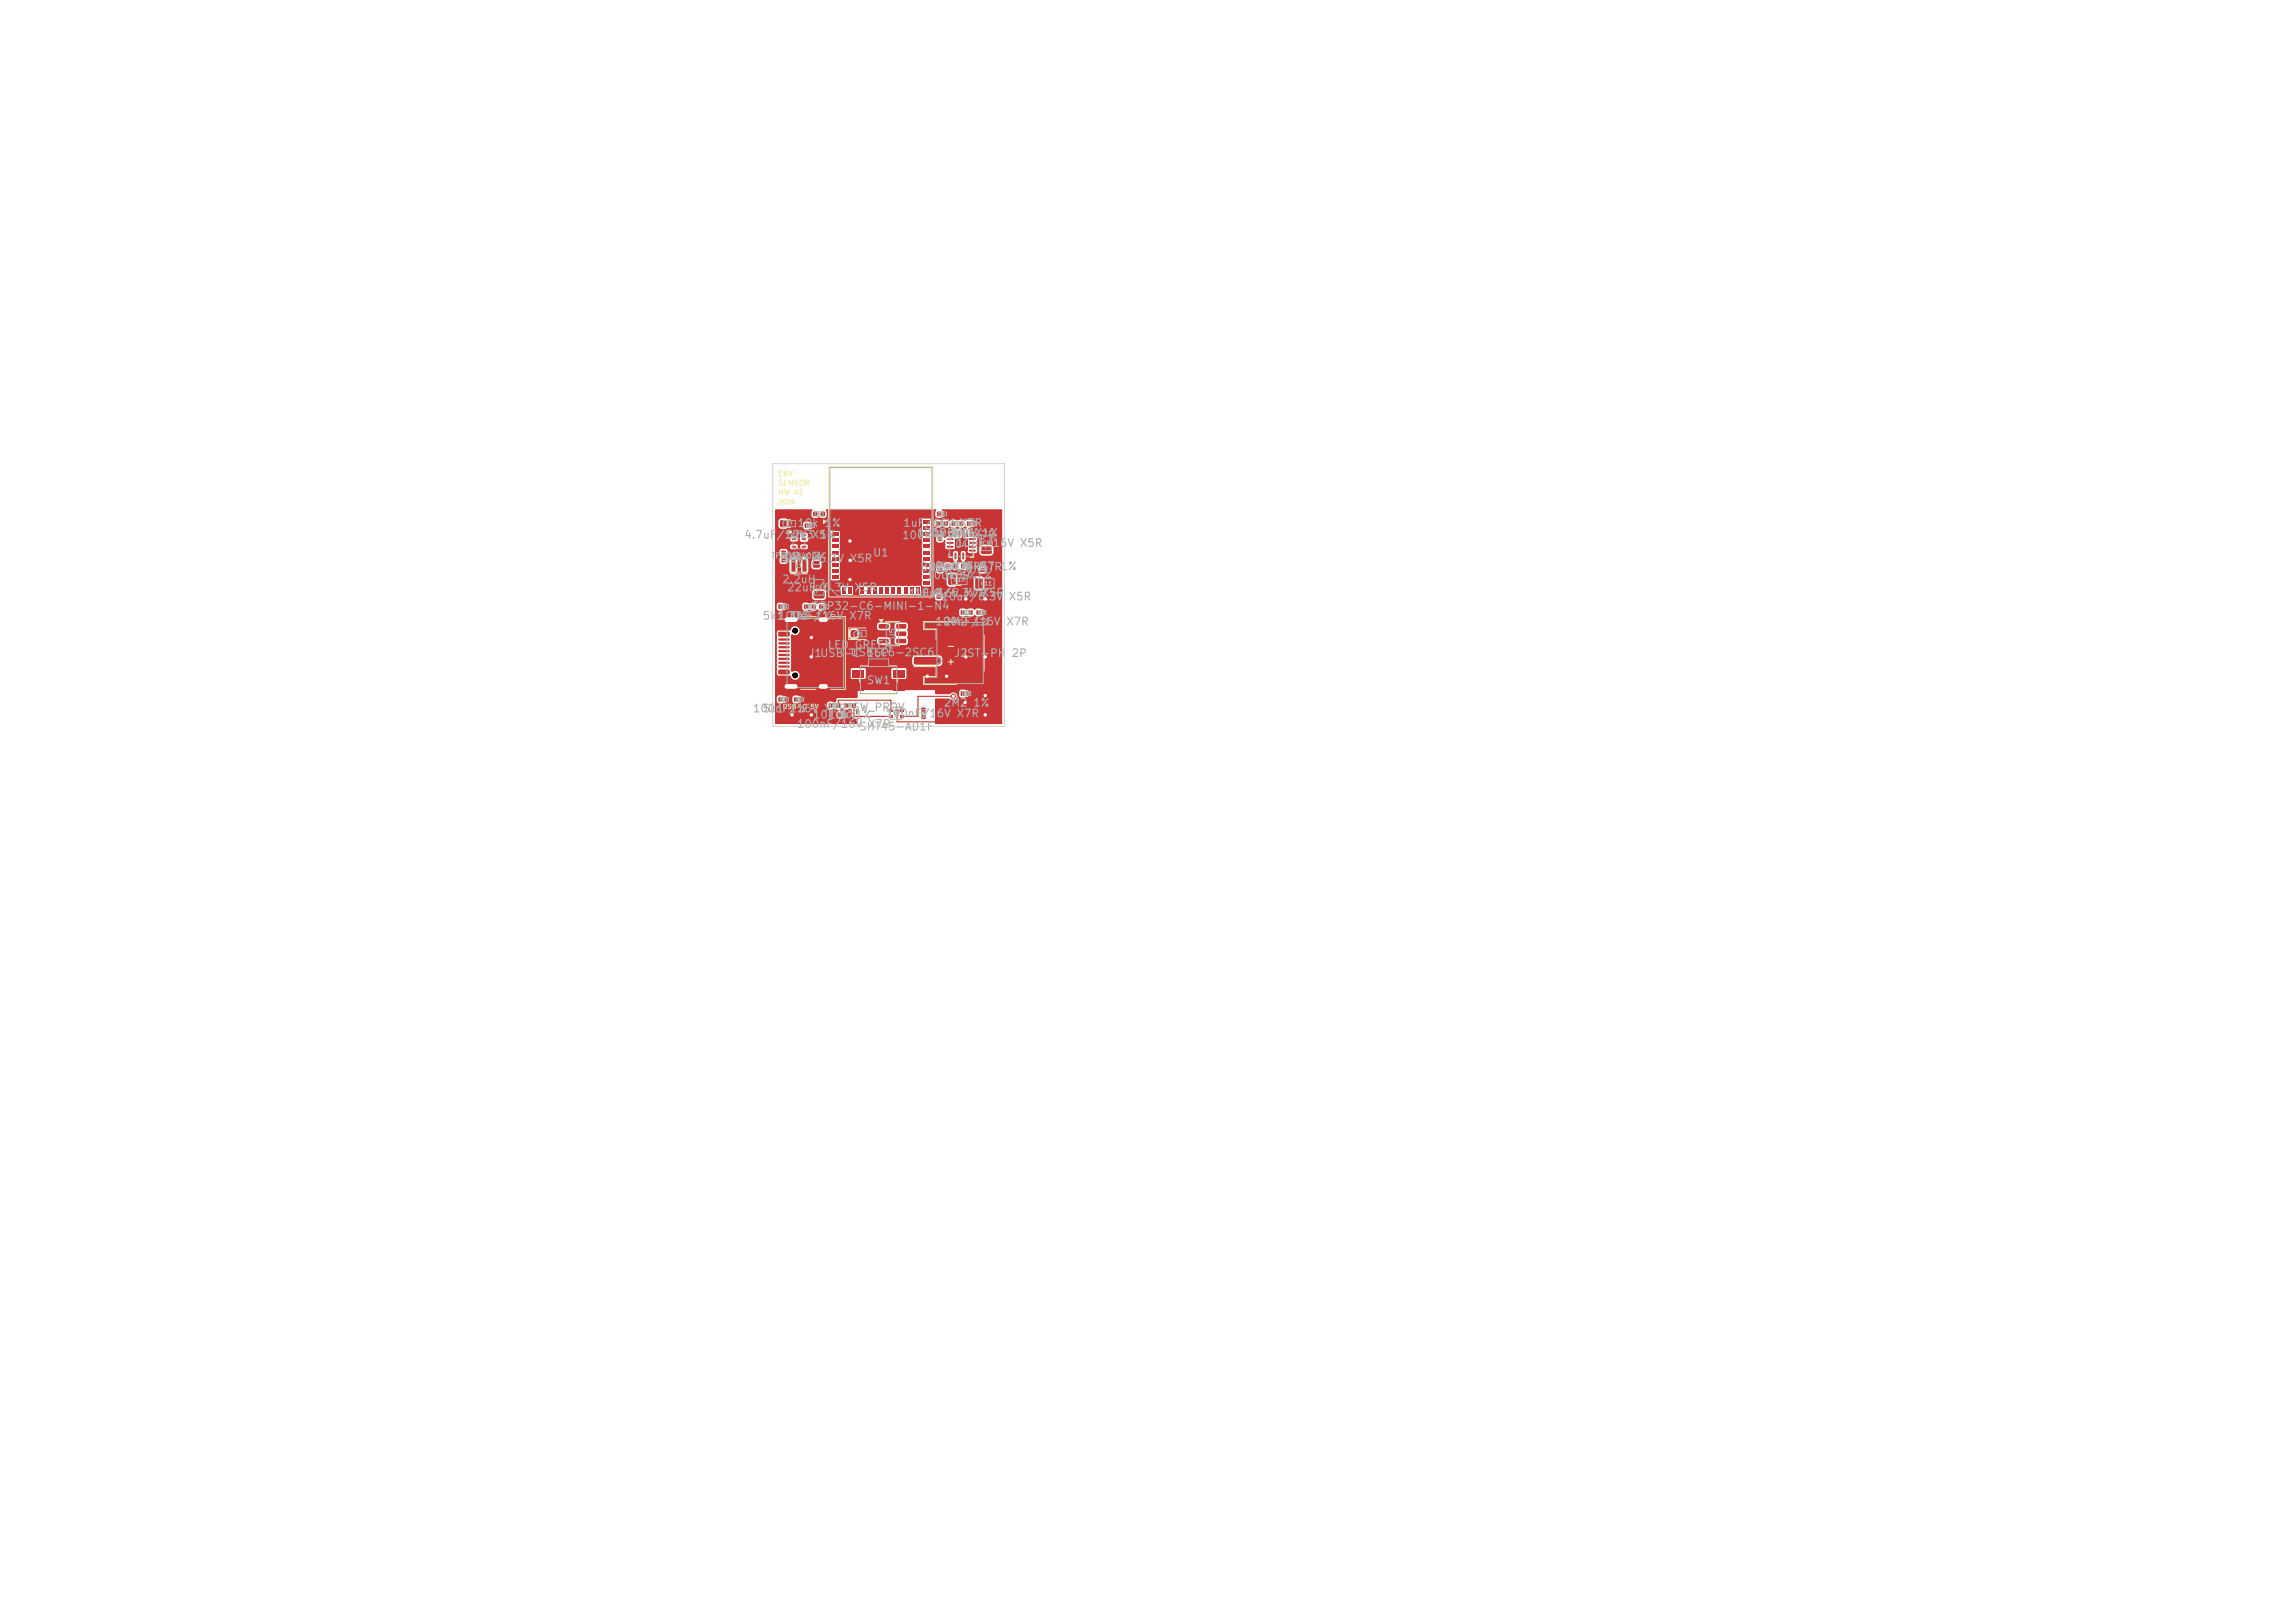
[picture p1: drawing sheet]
<svg xmlns="http://www.w3.org/2000/svg" width="297mm" height="210mm" viewBox="0 0 297 210" stroke-linecap="round" stroke-linejoin="round" font-family="sans-serif">
<defs><g id="words">
<g font-size="1" fill="#afafaf">
<text x="96.2" y="69.9">4.7uF/10V</text>
<text x="101.5" y="69.9">52k3X5R</text>
<text x="103.1" y="68.4">10k 1%</text>
<text x="106" y="69.9">1%</text>
<text x="116.7" y="70">100nF/16V X7R</text>
<text x="116.8" y="68.4">1uF/16V X7R</text>
<text x="118.5" y="69.7">100k3k01</text>
<text x="120.5" y="69.7">100k</text>
<text x="123" y="69.7">1%1%1%</text>
<text x="123.7" y="71">10uF/16V X5R</text>
<text x="101.1" y="75.7">2.2uH</text>
<text x="101.2" y="73">10uF/6.3V X5R</text>
<text x="101.5" y="72.8">0R</text>
<text x="101.8" y="76.8">22uF/6.3V X5R</text>
<text x="112.9" y="72.3">U1</text>
<text x="117.5" y="77.5">1uF/16V X7R</text>
<text x="118.2" y="77.4">10uF/6.3V X5R</text>
<text x="119" y="74.1">BQ24074RGTR1%</text>
<text x="119.8" y="75.2">100k 1%1%</text>
<text x="119.9" y="74">10k 1%</text>
<text x="121.7" y="77.9">10uF/6.3V</text>
<text x="121.8" y="75.2">3k09</text>
<text x="125" y="74">3k57</text>
<text x="130.5" y="77.9">X5R</text>
<text x="98.6" y="80.4">5k1</text>
<text x="100.6" y="80.4">100nF/16V</text>
<text x="101.9" y="80.4">3k3 1%</text>
<text x="102.1" y="80.4">1%</text>
<text x="105" y="79.2">ESP32-C6-MINI-1-N4</text>
<text x="109.8" y="80.4">X7R</text>
<text x="121" y="81.2">100nF/16V</text>
<text x="122" y="81.2">2M2 1%</text>
<text x="130.1" y="81.2">X7R</text>
<text x="104.5" y="85.3">J1USB-C 16P</text>
<text x="107" y="84.2">LED_GREEN</text>
<text x="110" y="85.2">USBLC6-2SC6</text>
<text x="112.1" y="88.8">SW1</text>
<text x="123.4" y="85.3">J2</text>
<text x="124.3" y="85.3">JST-PH</text>
<text x="130.8" y="85.3">2P</text>
<text x="97.4" y="92.4">100nF/16V X7R SW_PROV</text>
<text x="98.6" y="92.4">5k1 1%</text>
<text x="103.1" y="94.4">100nF/16V X7R</text>
<text x="105.1" y="93.2">10k 1%1%</text>
<text x="107.1" y="93.2">10k</text>
<text x="111.1" y="94.8">SHT45-AD1F</text>
<text x="114.5" y="93.1">100nF/16V X7R</text>
<text x="122" y="91.7">2M2 1%</text>
</g>
<g font-size=".9" fill="#f2eda1">
<text x="122.4" y="84.3">-</text>
<text x="122.4" y="86.3">+</text>
</g>
<text font-size=".8" fill="#afafaf" x="123.6" y="71.1">U4</text>
<g font-size=".7" fill="#f2eda1">
<text x="100.6" y="61.8">ENV</text>
<text x="100.6" y="63">SENSOR</text>
<text x="100.6" y="64.2">HW A1</text>
</g>
<g font-size=".7" fill="#afafaf">
<text x="99.7" y="72.4">TPS62840DLC</text>
<text x="116" y="82.8" transform="rotate(-90 116 82.8)">U5</text>
</g>
<g font-size=".6" fill="#f2eda1">
<text x="100.6" y="65.4">2026</text>
<text x="101.2" y="91.9">USB-C 5V</text>
</g>
<g font-size=".5" fill="#afafaf">
<text x="127.1" y="70.6">C9</text>
<text x="102.9" y="73.6">L1</text>
<text x="105.5" y="76.4">C1</text>
<text x="123.4" y="75.4">C10</text>
<text x="126.9" y="75.9">C11</text>
</g>
<g font-size=".4" fill="#afafaf">
<text x="101.7" y="68.1">C7</text>
<text x="105.2" y="72.6">C8</text>
<text x="110.9" y="82.3">D1</text>
<text x="115.6" y="92.6">U2</text>
</g>
<g font-size=".3" fill="#afafaf">
<text x="104.6" y="68.2">R6</text>
<text x="105.7" y="66.7">R1</text>
<text x="121.3" y="69.4">C12</text>
<text x="121.6" y="67.9">R8</text>
<text x="121.7" y="66.7">C4</text>
<text x="123.5" y="67.9">R10</text>
<text x="125.5" y="67.9">R12</text>
<text x="101.1" y="72.2">R5</text>
<text x="121.2" y="76.9">C3</text>
<text x="121.4" y="73.4">R7</text>
<text x="122.9" y="73.4">R9</text>
<text x="124.7" y="73.4">R11</text>
<text x="126.7" y="73.4">R13</text>
<text x="101.1" y="78.7">R16</text>
<text x="104.5" y="78.7">R2</text>
<text x="106.5" y="78.7">C2</text>
<text x="124.7" y="79.4">R14</text>
<text x="126.7" y="79.4">C13</text>
<text x="124.7" y="89.9">R15</text>
<text x="101.1" y="90.7">R17</text>
<text x="103.1" y="90.7">C14</text>
<text x="107.7" y="91.5">R3</text>
<text x="108.9" y="92.7">C5</text>
<text x="109.7" y="91.5">R4</text>
<text x="119.2" y="92.5">C6</text>
</g>
</g></defs>
<g fill="#c83434">
<path d="M105.3 76.5h.2h1.1l.1 .2v.6l-.2 .2-1.1-.1-.1-.2z"/>
<path d="M105.3 74.6h.2h1.1l.1 .2v.6l-.2 .2-1.1-.1-.1-.2z"/>
<path d="M126.3 74.8h.7l.2 .1v1.1l-.2 .2h-.6l-.2-.1v-1.1z"/>
<path d="M128.2 74.8h.7l.2 .1v1.1l-.2 .2h-.6l-.2-.1v-1.1z"/>
<path d="M126.9 73.5h.5v.5h-.5z"/>
<path d="M126.9 72.5h.5v.5h-.5z"/>
<path d="M121.2 67.5h.4v.5h-.4z"/>
<path d="M122.2 67.5h.4v.5h-.4z"/>
<path d="M119.2 92.5h.6v.5h-.6z"/>
<path d="M119.2 91.6h.6v.5h-.6z"/>
<path d="M108.5 92.2h.5v.6h-.5z"/>
<path d="M109.4 92.2h.5v.6h-.5z"/>
<path d="M101 67.3h.2h.6v.2v.7h-.2h-.6l-.1-.2z"/>
<path d="M102.5 67.3h.2h.6l.1 .2-.1 .7h-.2h-.6v-.2z"/>
<path d="M115.1 91.8h.4v.3h-.4z"/>
<path d="M115.1 92.6h.4v.3h-.4z"/>
<path d="M116.4 92.6h.6v.3h-.6z"/>
<path d="M116.4 91.8h.6v.3h-.6z"/>
<path d="M121.4 69.5h.5v.5h-.5z"/>
<path d="M121.4 68.5h.5v.5h-.5z"/>
<path d="M107.3 91h.4v.6h-.4z"/>
<path d="M108.3 91h.4v.6h-.4z"/>
<path d="M123.2 67.5h.4v.5h-.4z"/>
<path d="M124.2 67.5h.4v.5h-.4z"/>
<path d="M107.7 67.3h.8v.4h-.8z"/>
<path d="M107.7 68.1h.8v.4h-.8z"/>
<path d="M107.7 68.9h.8v.4h-.8z"/>
<path d="M107.7 69.7h.8v.4h-.8z"/>
<path d="M107.7 70.5h.8v.4h-.8z"/>
<path d="M107.7 71.3h.8v.4h-.8z"/>
<path d="M107.7 72.1h.8v.4h-.8z"/>
<path d="M107.7 72.9h.8v.4h-.8z"/>
<path d="M107.7 73.7h.8v.4h-.8z"/>
<path d="M107.7 74.5h.8v.4h-.8z"/>
<path d="M107.7 75.3h.8v.4h-.8z"/>
<path d="M109 76h.4v.8h-.4z"/>
<path d="M109.8 76h.4v.8h-.4z"/>
<path d="M110.6 76h.4v.8h-.4z"/>
<path d="M111.4 76h.4v.8h-.4z"/>
<path d="M112.2 76h.4v.8h-.4z"/>
<path d="M113 76h.4v.8h-.4z"/>
<path d="M113.8 76h.4v.8h-.4z"/>
<path d="M114.6 76h.4v.8h-.4z"/>
<path d="M115.4 76h.4v.8h-.4z"/>
<path d="M116.2 76h.4v.8h-.4z"/>
<path d="M117 76h.4v.8h-.4z"/>
<path d="M117.8 76h.4v.8h-.4z"/>
<path d="M118.6 76h.4v.8h-.4z"/>
<path d="M119.5 75.3h.8v.4h-.8z"/>
<path d="M119.5 74.5h.8v.4h-.8z"/>
<path d="M119.5 73.7h.8v.4h-.8z"/>
<path d="M119.5 72.9h.8v.4h-.8z"/>
<path d="M119.5 72.1h.8v.4h-.8z"/>
<path d="M119.5 71.3h.8v.4h-.8z"/>
<path d="M119.5 70.5h.8v.4h-.8z"/>
<path d="M119.5 69.7h.8v.4h-.8z"/>
<path d="M119.5 68.9h.8v.4h-.8z"/>
<path d="M119.5 68.1h.8v.4h-.8z"/>
<path d="M119.5 67.3h.8v.4h-.8z"/>
<path d="M118.6 66.2h.4v.8h-.4z"/>
<path d="M117.8 66.2h.4v.8h-.4z"/>
<path d="M117 66.2h.4v.8h-.4z"/>
<path d="M116.2 66.2h.4v.8h-.4z"/>
<path d="M115.4 66.2h.4v.8h-.4z"/>
<path d="M114.6 66.2h.4v.8h-.4z"/>
<path d="M113.8 66.2h.4v.8h-.4z"/>
<path d="M113 66.2h.4v.8h-.4z"/>
<path d="M112.2 66.2h.4v.8h-.4z"/>
<path d="M111.4 66.2h.4v.8h-.4z"/>
<path d="M110.6 66.2h.4v.8h-.4z"/>
<path d="M109.8 66.2h.4v.8h-.4z"/>
<path d="M109 66.2h.4v.8h-.4z"/>
<path d="M111.3 69.4l.6-.6h.9v1.5h-1.5z"/>
<path d="M111.3 70.8h1.5v1.4h-1.5z"/>
<path d="M111.3 72.8h1.5v1.4h-1.5z"/>
<path d="M113.3 68.8h1.4v1.5h-1.4z"/>
<path d="M113.3 70.8h1.4v1.4h-1.4z"/>
<path d="M113.3 72.8h1.4v1.4h-1.4z"/>
<path d="M115.2 68.8h1.5v1.5h-1.5z"/>
<path d="M115.2 70.8h1.5v1.4h-1.5z"/>
<path d="M115.2 72.8h1.5v1.4h-1.5z"/>
<path d="M119.6 66.2h.7v.7h-.7z"/>
<path d="M119.6 76.1h.7v.7h-.7z"/>
<path d="M107.7 76.1h.7v.7h-.7z"/>
<path d="M107.7 66.2h.7v.7h-.7z"/>
<path d="M122.5 69.6h.9v.2l-.8 .1z"/>
<path d="M122.5 70.1h.9v.2l-.8 .1z"/>
<path d="M122.5 70.6h.9v.2l-.8 .1z"/>
<path d="M122.5 71.1h.9v.2l-.8 .1z"/>
<path d="M123.5 71.5h.3l-.1 .9-.2-.1z"/>
<path d="M124 71.5h.3l-.1 .9-.2-.1z"/>
<path d="M124.5 71.5h.3l-.1 .9-.2-.1z"/>
<path d="M125 71.5h.3l-.1 .9-.2-.1z"/>
<path d="M125.4 71.1h.8l.1 .2-.9 .1z"/>
<path d="M125.4 70.6h.8l.1 .2-.9 .1z"/>
<path d="M125.4 70.1h.8l.1 .2-.9 .1z"/>
<path d="M125.4 69.6h.8l.1 .2-.9 .1z"/>
<path d="M125 68.6l.3 .1-.1 .8h-.2z"/>
<path d="M124.5 68.6l.3 .1-.1 .8h-.2z"/>
<path d="M124 68.6l.3 .1-.1 .8h-.2z"/>
<path d="M123.5 68.6l.3 .1-.1 .8h-.2z"/>
<path d="M123.6 69.7h1.6v1.6h-1.6z"/>
<path d="M124.4 79h.4v.5h-.4z"/>
<path d="M125.4 79h.4v.5h-.4z"/>
<path d="M118.3 85.1l.2-.1h3.1l.1 .3v.5l-.2 .2h-3.1l-.2-.2z"/>
<path d="M118.3 83.1l.2-.1h3.1l.1 .3v.5l-.2 .2h-3.1l-.2-.2z"/>
<path d="M124.1 87.2l.2-.1h3l.1 .3v1l-.2 .2h-3l-.2-.2z"/>
<path d="M124.1 80.5l.2-.1h3l.1 .3v1l-.2 .2h-3l-.2-.2z"/>
<path d="M104.1 78.2h.4v.6h-.4z"/>
<path d="M105.1 78.2h.4v.6h-.4z"/>
<path d="M122.4 73h.5v.5h-.5z"/>
<path d="M123.4 73h.5v.5h-.5z"/>
<path d="M124.4 89.5h.4v.5h-.4z"/>
<path d="M125.4 89.5h.4v.5h-.4z"/>
<path d="M101.1 72.3h.6v.4h-.6z"/>
<path d="M101.1 71.3h.6v.4h-.6z"/>
<path d="M102.4 72.4h.4l.1 .1v1.4v.1l-.5-.1z"/>
<path d="M103.9 72.4h.4l.1 .1v1.4l-.1 .1-.4-.1z"/>
<path d="M102.5 69.1h.5v.2l-.5 .1z"/>
<path d="M102.5 69.6h.5v.2l-.5 .1z"/>
<path d="M102.5 70.1h.5v.2l-.5 .1z"/>
<path d="M102.5 70.6h.5v.2l-.5 .1z"/>
<path d="M103.8 70.6h.5v.2l-.5 .1z"/>
<path d="M103.8 70.1h.5v.2l-.5 .1z"/>
<path d="M103.8 69.6h.5v.2l-.5 .1z"/>
<path d="M103.8 69.1h.5v.2l-.5 .1z"/>
<path d="M124.4 73h.5v.5h-.5z"/>
<path d="M125.4 73h.5v.5h-.5z"/>
<path d="M121.2 77h.6v.5h-.6z"/>
<path d="M121.2 76h.6v.5h-.6z"/>
<path d="M122.8 74.3h.7l.2 .1v1.1l-.2 .2h-.6l-.2-.1v-1.1z"/>
<path d="M124.7 74.3h.6l.3 .1v1.1l-.2 .2h-.6l-.2-.1v-1.1z"/>
<path d="M100.8 78.2h.4v.6h-.4z"/>
<path d="M101.8 78.2h.4v.6h-.4z"/>
<path d="M106 78.2h.5v.6h-.5z"/>
<path d="M107 78.2h.5v.6h-.5z"/>
<path d="M105.3 66.2h.4v.6h-.4z"/>
<path d="M106.3 66.2h.4v.6h-.4z"/>
<path d="M121.4 73.5h.5v.5h-.5z"/>
<path d="M121.4 72.5h.5v.5h-.5z"/>
<path d="M102.8 90.2h.5v.6h-.5z"/>
<path d="M103.7 90.2h.5v.6h-.5z"/>
<path d="M110.3 86.7h1.5v1h-1.5z"/>
<path d="M115.5 86.7h1.6v1h-1.6z"/>
<path d="M110.3 88.4h1.5v1h-1.5z"/>
<path d="M115.5 88.4h1.6v1h-1.6z"/>
<path d="M127 70.8l.2-.1h1l.2 .3v.5l-.3 .2h-1l-.2-.2z"/>
<path d="M127 68.9l.2-.1h1l.2 .3v.5l-.3 .2h-1l-.2-.2z"/>
<path d="M105.2 72.6h.2h.7v.2v.6l-.2 .1-.7-.1v-.1z"/>
<path d="M105.2 71.1l.2-.1 .7 .1v.2v.6h-.2h-.7v-.2z"/>
<path d="M100.8 87.5h1.3l.1 .1v.4l-.2 .1-1.2-.1-.1-.1z"/>
<path d="M100.8 86.7h1.3l.1 .1v.4l-.2 .1-1.2-.1-.1-.1z"/>
<path d="M100.8 85.6h1.3l.1 .2-.1 .1h-1.3z"/>
<path d="M100.8 84.6h1.3l.1 .2-.1 .1h-1.3z"/>
<path d="M100.8 84.1h1.3l.1 .2-.1 .1h-1.3z"/>
<path d="M100.8 83.1h1.3l.1 .2-.1 .1h-1.3z"/>
<path d="M100.8 81.8h1.3l.1 .1v.4l-.2 .1-1.2-.1-.1-.1z"/>
<path d="M100.8 81h1.3l.1 .1v.4l-.2 .1-1.2-.1-.1-.1z"/>
<path d="M100.8 82.6h1.3l.1 .2-.1 .1h-1.3z"/>
<path d="M100.8 83.6h1.3l.1 .2-.1 .1h-1.3z"/>
<path d="M100.8 85.1h1.3l.1 .2-.1 .1h-1.3z"/>
<path d="M100.8 86.1h1.3l.1 .2-.1 .1h-1.3z"/>
</g>
<path d="M101.8 88.8h1.1M101.8 80.2h1.1M106.2 88.8h.6M106.2 80.2h.6" fill="none" stroke="#c83434" stroke-width="1"/>
<g fill="#c83434">
<path d="M110.1 81.6h.8v.8h-.8z"/>
<path d="M111.7 81.6h.8v.8h-.8z"/>
<path d="M126.4 79h.5v.5h-.5z"/>
<path d="M127.3 79h.5v.5h-.5z"/>
<path d="M125.2 67.5h.4v.5h-.4z"/>
<path d="M126.2 67.5h.4v.5h-.4z"/>
<path d="M109.3 91h.4v.6h-.4z"/>
<path d="M110.3 91h.4v.6h-.4z"/>
<path d="M104.2 67.7h.4v.6h-.4z"/>
<path d="M105.2 67.7h.4v.6h-.4z"/>
<path d="M100.8 90.2h.4v.6h-.4z"/>
<path d="M101.8 90.2h.4v.6h-.4z"/>
<path d="M121.3 66.2h.5v.6h-.5z"/>
<path d="M122.2 66.2h.5v.6h-.5z"/>
<path d="M113.7 80.8h1.2l.1 .1v.4l-.1 .1-1.1-.1-.1-.1z"/>
<path d="M113.7 81.7h1.2l.1 .2v.3l-.1 .1h-1.1l-.1-.1z"/>
<path d="M113.7 82.7h1.2l.1 .1v.4l-.1 .1-1.1-.1-.1-.1z"/>
<path d="M116 82.7h1.2l.1 .1v.4l-.2 .1-1-.1-.1-.1z"/>
<path d="M116 81.7h1.2l.1 .2v.3l-.2 .1h-1l-.1-.1z"/>
<path d="M116 80.8h1.2l.1 .1v.4l-.2 .1-1-.1-.1-.1z"/>
</g>
<g fill="#c83434" stroke="#c83434" stroke-width=".13">
<circle cx="123.4" cy="90.1" r=".3"/>
<circle cx="110" cy="72.5" r=".3"/>
<circle cx="127.5" cy="85" r=".3"/>
<circle cx="122.5" cy="87.5" r=".3"/>
<circle cx="105" cy="85" r=".3"/>
<circle cx="124.9" cy="90.9" r=".3"/>
<circle cx="110" cy="75" r=".3"/>
<circle cx="105" cy="92.5" r=".3"/>
<circle cx="125" cy="85" r=".3"/>
<circle cx="102.5" cy="92.5" r=".3"/>
<circle cx="127.5" cy="90" r=".3"/>
<circle cx="120" cy="87.5" r=".3"/>
<circle cx="110" cy="70" r=".3"/>
<circle cx="125" cy="77.5" r=".3"/>
<circle cx="127.5" cy="92.5" r=".3"/>
<circle cx="127.5" cy="77.5" r=".3"/>
<circle cx="105" cy="82.5" r=".3"/>
</g>
<path d="M108.5 91.3v-.7h6.8v1.3M110.5 91.3v1.4h4.8M123.4 90.1h-4.6v2.6h-2.1M124.9 90.9v2.5h-8.8v-1.5h.6" fill="none" stroke="#c83434" stroke-width=".15"/>
<g fill="#c83434">
<path d="M100.3 65.9h4.8l.1 .1-.2 .2v.5l.2 .3h.5l.3-.2 .3 .2h.4l.3-.2v-.6l-.2-.2 .1-.1h14.2l.1 .1-.2 .3 .1 .6 .2 .1h.4l.3-.2v-.6l-.1-.2 .1-.1h7.7v27.8h-8.7v-3.3h1.9a.53 .53 0 0 0 .8 .1 .53 .53 0 0 0 0-.8 .53 .53 0 0 0-.8 .1h-1.8h-.1v-.3h3.1l.1 .6 .2 .2h.4l.3-.3v-.5l-.3-.3h-.4l-.3 .3h-3.1v-.2h-10l-.1 1h-2.5l-.1 .1-.1 .4-.2 .2-.3-.2h-.4l-.2 .1-.1 .6 .2 .3h.5l.3-.2 .5 .3-.3 .4v.5l.2 .2h.7l.1-.2v-.5a.41 .41 0 0 0-.5-.3v-.2l.3-.2 .3 .2h.4l.4-.2 .1 .2 .1 1.1 .1 .1h.6v.7h-10.7v-3.4h.2v.5l.3 .2h.4l.2-.1 .1-.6h1l.1 .6 .2 .1h.4l.3-.2v-.5l-.1-.2-.2-.1h-.4l-.3 .3h-1l-.1-.2-.2-.1h-.4l-.3 .3h-.2v-8.4h.2l.1 .6-.1 .1v4.6l.3 .3 1.4-.1a.62 .62 0 0 0 .6 .6 .62 .62 0 0 0 .7-.5 .64 .64 0 0 0-.4-.6 .64 .64 0 0 0-.7 0l-.1-.3h7.8l.1 1.2 1.7 .1 .2-.2v-1.1h3.2l.1 1.2 1.7 .1 .2-.2v-1.1l-.2-.2h-1.6l-.2 .2h-3.2l-.2-.2h-1.6l-.2 .2h-7.8l.1-1.4h15.6l.1 .8 .3 .2h3.2l.3-.2 .1-.8-.2-.3-.2-.1h-3.2l-.2 .1-.2 .3h-15.6v-2.4h11.1v.4l.3 .3 1.2-.1 .2-.2v-.4v-.2l-.3-.2-1.2 .1-.2 .3h-11.1l-.1-.4a.26 .26 0 0 1 .2-.3 .58 .58 0 0 0 1-.4h6.4v.7l.3 .3h.7l.2-.2 .1-.2-.1-.7-.1-.2-.2-.1h-.6l-.2 .2-.1 .2h-6.4a.59 .59 0 0 0-.6-.7 .59 .59 0 0 0-.6 .6h-1.5l-.3 .3h-.2v-1h13.2v.4l.3 .3 1.2-.1 .2-.2v-.4h.6v.4a.31 .31 0 0 1 0 .5v.4a.33 .33 0 0 1 0 .6v.4l.2 .2 1.2 .1 .3-.3v-.5a.31 .31 0 0 1 0-.5v-.5a.31 .31 0 0 1 0-.5v-.4l-.3-.3-1.2 .1-.2 .3h-.6l-.1-.3-.2-.1-1.2 .1-.2 .3h-13.2v-1.9h23.8v.5l.3 .3h.4l.3-.2 .3 .2h.4l.3-.2 .3 .2 .6-.1 .1-.2v-.5l-.3-.3h-.4l-.3 .2-.3-.2h-.4l-.3 .2-.3-.2h-.4l-.1 .1-.2 .2h-23.8v-.7h.2v.5l.3 .2h.4l.2-.1 .1-.6h2.3v.5l.3 .2h.4l.3-.2 .3 .2h.4l.3-.1 .3 .1h.5l.2-.3-.1-.6-.3-.1h-.5a.3 .3 0 0 1-.4 0h-.4l-.3 .2-.3-.2h-.4l-.3 .3h-2.3l-.3-.3h-.4l-.2 .1-.1 .2h-.2v-1.7h4.8v.8l.4 .3 1.2-.1 .2-.2v-.3h14.1v.4l.1 .2h.6l.3-.2v-.4v-.2l-.3-.2-.5 .1-.2 .3h-14.1v-.6l-.4-.3-1.1 .1-.2 .1-.1 .2h-4.8v-.6h8.5l.1 .9 1.3 .1 .2-.2v-.8h.8v.8l.2 .2 .6-.1 .2 .1 .6-.1 .2 .1 .6-.1 .2 .1 .6-.1 .2 .1 .6-.1 .2 .1 .6-.1 .2 .1 .6-.1 .2 .1 .6-.1 1.4 .1 .2-.1v-.9l-.2-.2-.6 .1-.2-.1-.6 .1-.2-.1-.6 .1-.2-.1-.6 .1-.2-.1-.6 .1-.2-.1-.6 .1-.2-.1-.6 .1-.2-.1-.6 .1-1.4-.1-.2 .2h-.8l-.2-.2-.6 .1-.6-.1-.2 .2h-8.5v-4.7h.6v.4l.2 .3-.2 .3v.4l.1 .2 .7 .1 .2-.2v-.3h.2v1.4l.1 .2 .2 .1h.5l.3-.2v-1.5h.4l.1 1.5 .2 .2h.5l.1-.1 .1-1.3h.4v.6l.3 .3h.7l.3-.3v-.7l-.3-.3h-.7l-.2 .1-.1 .3h-.4v-.4l-.2-.2h-.5l-.3 .3h-.4l-.1-.2a.62 .62 0 0 0-.9 .1l-.1 .1h-.2v-.2l-.2-.3 .2-.3v-.4l-.1-.2-.7-.1-.2 .3h-.6v-.6h1.9l.1 .2 .2 .2h.6l.1-.2 .1-.2h.2l.1 .2 .1 .2h.6a.34 .34 0 0 0 .3-.3 .34 .34 0 0 0-.3-.4h-.6l-.2 .3h-.2l-.3-.3h-.6l-.2 .3h-1.9v-1h1.9l.1 .2 .1 .2h.6l.2-.2v-.3h.3v.3l.1 .2h.9l.1-.2-.1-.8-.2-.2h-.5a.42 .42 0 0 0-.2 .6l-.1 .1h-.3l-.1-.2h-.6l-.3 .3h-1.9v-.8h7.2l.1 .6-.1 .2 .1 .6-.1 .2 .1 .6-.1 .2 .1 .6-.1 .2 .1 .6-.1 .2 .1 .6-.1 1.4 .2 .2 .9-.1v-6.2l-.9-.1-.2 .2h-7.2v-1.4h.4v.5a.41 .41 0 0 0 .4 .4l.8-.1 .1-.2v-.3h1.9v.5l.3 .2h.4l.3-.2v-.6l-.3-.2h-.4l-.3 .3h-1.9v-.5h17.3l.1 .6-.1 .2 .1 .6-.1 .2 .1 .6-.1 .2 .1 .6-.1 .2 .1 .6-.1 .2 .1 .6-.1 .2 .1 3.7h1l.1-1.3h2v1.1l.1 .2 .3 .1h.6l.3-.1 .1-.2v-.6h2.1v1.1l.1 .2 .3 .1h.6l.3-.1 .1-.2v-1.2l-.2-.3h-.8l-.3 .1-.1 .3h-2.1v-.7l-.4-.2h-.8l-.2 .4h-2v-.9h.6v.4l.2 .2h.6a.57 .57 0 0 0 .3-.5l.7 .1 .3-.2 .2 .2 .6-.1a.24 .24 0 0 1 .2-.1 .24 .24 0 0 1 .2 .2h.5l.2-.2h1.5v.4l.3 .2h.5l.3-.2v-.5l-.3-.2h-.5l-.3 .3h-1.5v-.6l-.3-.3 .2-.4v-.8a.34 .34 0 0 0-.3-.2 .34 .34 0 0 0-.4 .2v.8l.2 .3-.1 .1a.33 .33 0 0 1-.3 .2 .33 .33 0 0 1-.3-.3l.2-.3v-.8a.34 .34 0 0 0-.3-.2 .34 .34 0 0 0-.4 .2v.8l.2 .3a.38 .38 0 0 1-.3 .3 .38 .38 0 0 1-.4-.2l-.5 .1-.2 .5h-.7h-.1l-.2 .3h-.7l.1-3.9-.1-.2 .1-.6-.1-.2 .1-.6-.1-.2 .1-.4h.4v.5l.3 .3h.4l.3-.2 .3 .2h.4l.3-.2 .6 .2-.2 .3v.8h-.8l-.3 .2-.3-.3h-.5l-.2 .1-.1 .5 .2 .3h.6l.3-.2a.14 .14 0 0 1 .2-.1 .16 .16 0 0 1-.1 .3l.1 .3a.38 .38 0 0 0 .1 .6h.9a.53 .53 0 0 0 .2-.7v-.2a.33 .33 0 0 1 0-.5 .33 .33 0 0 1 .5 0h.2l.2-.2v-.8l-.2-.4 .6-.2 .3 .2-.4 .3v.9l.1 .1 .3 .1 .1 .3-.1 1.4 .2 .2h.9a.45 .45 0 0 0 .1-.6l.1-.1h.2l.1 .8 .3 .2h1.1l.2-.1 .2-.3-.1-.8-.3-.2h-1.1l-.2 .1-.2 .3h-.2v-1a.33 .33 0 0 0-.3-.5h-.7v-.7l-.2-.3v-.1a.45 .45 0 0 0 .6-.3v-.5l-.2-.2h-.6a.24 .24 0 0 1-.3 .1 .24 .24 0 0 1-.2-.2h-.4l-.3 .2-.3-.2h-.4l-.3 .2-.3-.2h-.4l-.3 .2-.3-.2h-.4l-.1 .1-.2 .2h-.4v-.3l-.2-.1h-.8l-.2 .2h-17.3l-.3-.2h-.6l-.3 .1-.1 .3h-.4z"/>
<path d="M110.8 91.8h.2l-.1 .6h-.1z"/>
<path d="M123.7 68.2l.2-.1 .3 .2a.3 .3 0 0 1-.3 .2 .3 .3 0 0 1-.3-.2z"/>
</g>
<g fill="none" stroke="#f2eda1" stroke-width=".13">
<path d="M102 67.2h.3M102 68.3h.3M105.3 75.7v.6M106.7 75.7v.6M121.7 67.4h.4M121.7 68.1h.4M126.8 73.1v.3M127.4 74.8h.5M127.4 76.2h.5M127.5 73.1v.3M109.1 92.1h.2M109.1 92.9h.2"/>
<path d="M114.5 91.7l.3-.3v.3zM115.2 91.4h1.5M115.2 93.2h1.5M119.1 92.2v.2M119.9 92.2v.2"/>
</g>
<path d="M114.5 91.7l.3-.3v.3z" fill="#f2eda1"/>
<path d="M106.6 67.3l.3 .2-.3 .2zM107.2 60.4h13.6v16.9h-13.6zM121.3 69.1v.3M122 69.1v.3M123.7 67.4h.4M123.7 68.1h.4M107.8 90.9h.4M107.8 91.7h.4" fill="none" stroke="#f2eda1" stroke-width=".13"/>
<path d="M106.6 67.3l.3 .2-.3 .2z" fill="#f2eda1"/>
<path d="M121.9 69.5l.4 .2-.4 .3zM122.8 71.6v.5h.5M123.3 68.9h-.5v.5M125.5 68.9h.5v.5M126 71.6v.5h-.5" fill="none" stroke="#f2eda1" stroke-width=".13"/>
<path d="M121.9 69.5l.4 .2-.4 .3z" fill="#f2eda1"/>
<g fill="none" stroke="#f2eda1" stroke-width=".13">
<path d="M101 71.8v.4M101.3 78.9h.4M101.3 78.1h.4M101.8 71.8v.4M102.3 72.1h2.2M102.3 74.3h2.2M103.6 79.8h2M104.6 78.9h.4M104.6 78.1h.4M104.7 67.6h.4M104.7 68.4h.4M105.1 72.1v.3"/>
<path d="M105.8 66.1h.4M105.8 66.9h.4M106.2 72.1v.3M106.6 78.1h.3M106.6 78.9h.3M107.5 79.8h1.9v9.4h-1.9M121.1 76.6v.3M121.3 73.1v.3M121.9 76.6v.3M121.9 66.1h.2M121.9 66.9h.2M122 73.1v.3"/>
<path d="M123 72.9h.3M123 73.6h.3M123.9 74.3h.5M123.9 75.7h.5M124.9 78.9h.4M124.9 79.6h.4M125 72.9h.3M125 73.6h.3M125.7 67.4h.4M125.7 68.1h.4M126.9 70v.5M127 78.9h.2"/>
<path d="M127 79.6h.2M128.4 70v.5M101.3 90.1h.4M101.3 90.9h.4M103.4 90.1h.2M103.4 90.9h.2M103.6 89.2h2M109.8 90.9h.4M109.8 91.7h.4M111.2 87.7v.6M111.3 86.2h1M111.3 89.9h4.7"/>
<path d="M112.1 81.3h-2.3v1.4h2.3M113.8 80.2h.5l-.2 .3zM114.6 80.5h1.8M114.6 83.5h1.8M115.1 86.2h.9M116.2 87.7v.6M118.2 86.3h2.9v1.2h-1.6v1.1h4.3M123.8 80.4h-4.3v1.1h1.6v1.2M124.9 89.4h.4M124.9 90.1h.4M127.4 82.2v4.6"/>
</g>
<circle cx="102.2" cy="68.9" r=".16" fill="#f2eda1" stroke="#f2eda1" stroke-width=".13"/>
<path d="M113.8 80.2h.5l-.2 .3z" fill="#f2eda1"/>
<g fill="none" stroke="#afafaf" stroke-width=".13">
<path d="M101 78.2h1v.6h-1zM101.1 71.5h.6v1h-.6zM101.4 67.3h1.6v.8h-1.6zM102.4 72.4h2v1.6h-2zM102.7 69h1.4v2h-1.4zM104.3 78.2h1v.6h-1zM104.4 67.7h1v.6h-1zM105.2 71.4h.9v1.6h-.9zM105.4 75h1.2v2h-1.2zM105.5 66.2h1v.6h-1zM106.2 78.3h1v.4h-1zM107.4 60.5h13.2v16.6h-12.2l-1-1z"/>
<path d="M107.4 65.9h13.2M121.2 76.3h.6v1h-.6zM121.4 67.5h1v.5h-1zM121.4 72.7h.5v1.1h-.5zM121.4 68.7h.5v1h-.5zM121.5 66.3h1v.4h-1zM122.6 73h1.1v.5h-1.1zM122.9 69.7l.7-.7h2.3v3h-3zM123.2 74.4h2v1.2h-2zM123.4 67.5h1v.5h-1zM124.6 79h1v.5h-1zM124.6 73h1.1v.5h-1.1z"/>
<path d="M125.4 67.5h1v.5h-1zM126.6 79h1v.5h-1zM126.6 74.9h2v1.2h-2zM126.9 72.7h.5v1.1h-.5zM127 69.3h1.3v2h-1.3zM101 90.2h1v.6h-1zM101.8 80h7.3v9h-7.3zM103 90.3h1v.4h-1zM107.5 91h1v.6h-1zM108.7 92.3h1v.4h-1zM109.5 91h1v.6h-1zM110.8 81.6h1.3v.8h-1.6v-.5z"/>
<path d="M111.3 86.3h4.7v3.5h-4.7zM112.4 86.3v-1h2.6v1M115.1 80.6h1.2v2.8h-1.6v-2.4zM115.2 91.9l.4-.3h1.1v1.5h-1.5zM119.2 91.8h.6v1h-.6zM119.7 80.6h7.5v7.9h-7.5v-.8h1.5v-6.3h-1.5zM121.2 85l.8 .5-.8 .5M124.6 89.5h1v.5h-1z"/>
</g>
<path d="M100 60h30v34h-30z" fill="none" stroke="#d0d2cd" stroke-width=".13"/>
<g fill="#fff" stroke="#fff" stroke-width=".13">
<circle cx="123.4" cy="90.1" r=".15"/>
<circle cx="110" cy="72.5" r=".15"/>
<circle cx="127.5" cy="85" r=".15"/>
<circle cx="122.5" cy="87.5" r=".15"/>
<circle cx="105" cy="85" r=".15"/>
<circle cx="124.9" cy="90.9" r=".15"/>
<circle cx="110" cy="75" r=".15"/>
<circle cx="105" cy="92.5" r=".15"/>
<circle cx="125" cy="85" r=".15"/>
<circle cx="102.5" cy="92.5" r=".15"/>
<circle cx="127.5" cy="90" r=".15"/>
<circle cx="120" cy="87.5" r=".15"/>
<circle cx="110" cy="70" r=".15"/>
<circle cx="125" cy="77.5" r=".15"/>
<circle cx="127.5" cy="92.5" r=".15"/>
<circle cx="127.5" cy="77.5" r=".15"/>
<circle cx="105" cy="82.5" r=".15"/>
</g>
<g fill="#000" stroke="#000" stroke-width=".13">
<circle cx="102.9" cy="81.6" r=".32"/>
<circle cx="102.9" cy="87.4" r=".32"/>
</g>
<path d="M101.8 88.8h1.1M101.8 80.2h1.1M106.2 88.8h.6M106.2 80.2h.6" fill="none" stroke="#fff" stroke-width=".6"/>
<use href="#words"/>
</svg>
